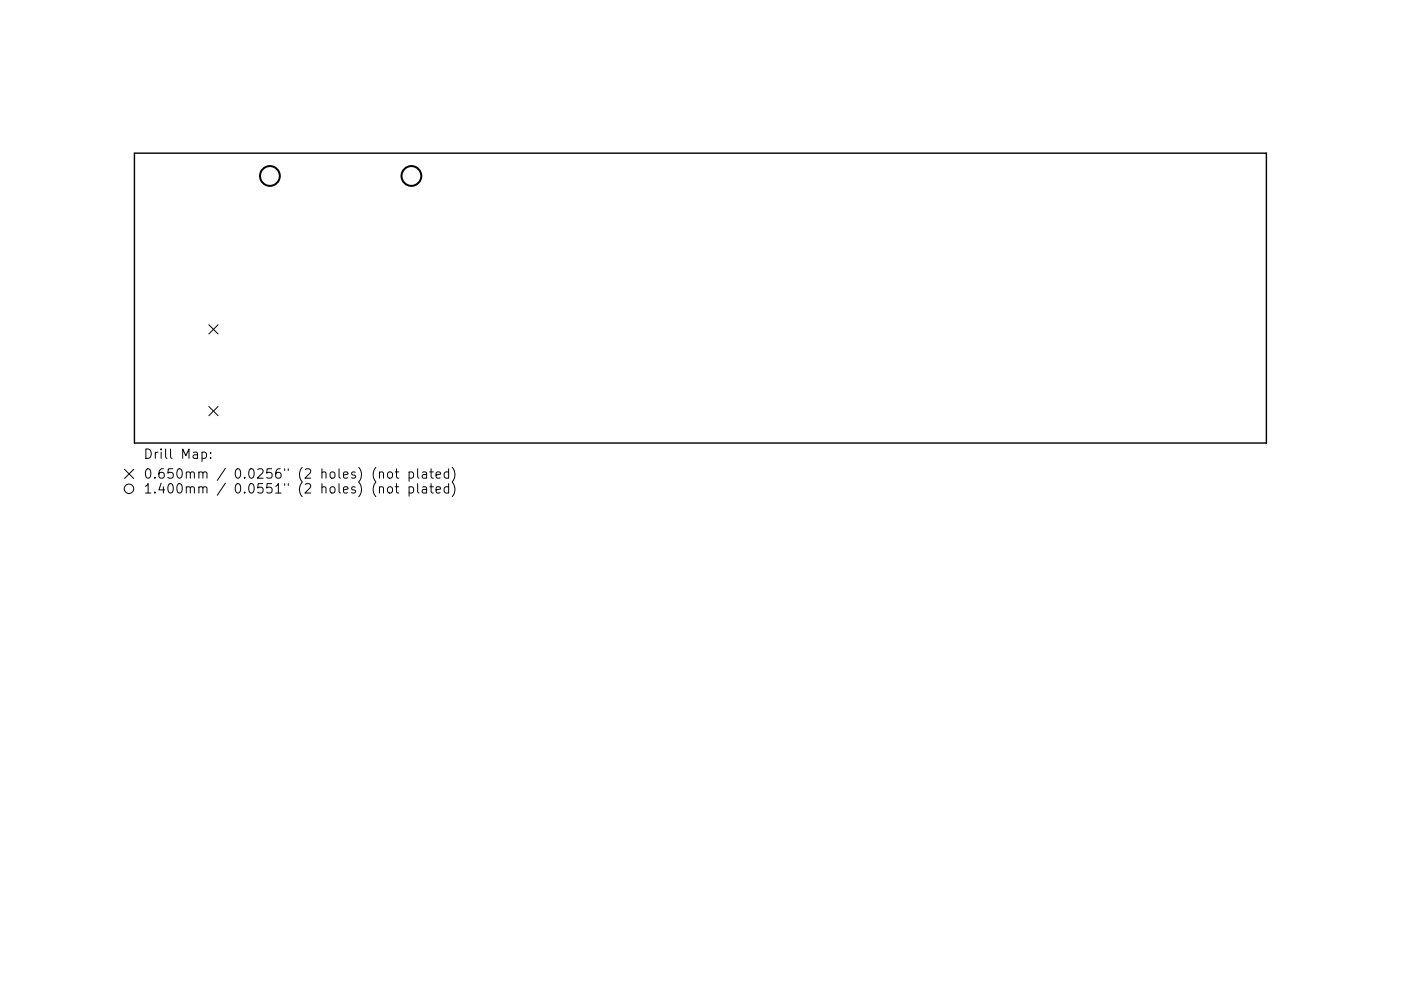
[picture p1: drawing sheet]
<svg xmlns="http://www.w3.org/2000/svg" width="297mm" height="210mm" viewBox="0 0 297 210" stroke-linecap="round" stroke-linejoin="round" font-family="sans-serif">
<defs><g id="words">
<g font-size="2.8">
<text x="30.4" y="98">Drill</text>
<text x="38.4" y="98">Map:</text>
<text x="30.4" y="102.2">0.650mm</text>
<text x="30.4" y="105.3">1.400mm</text>
<text x="49.8" y="102.2">0.0256&quot;</text>
<text x="49.8" y="105.3">0.0551&quot;</text>
<text x="63.5" y="102.2">(2</text>
<text x="63.5" y="105.3">(2</text>
<text x="68.5" y="102.2">holes)</text>
<text x="68.5" y="105.3">holes)</text>
<text x="79.5" y="102.2">(not</text>
<text x="79.5" y="105.3">(not</text>
<text x="87.4" y="102.2">plated)</text>
<text x="87.4" y="105.3">plated)</text>
</g>
</g></defs>
<path d="M28.5 32.5h240v61.5h-240z" fill="none" stroke="#000" stroke-width=".3"/>
<g fill="none" stroke="#000" stroke-width=".21">
<path d="M44.3 68.9l1.9 2M46.2 68.9l-1.9 2M26.4 99.6l2 1.9M28.4 99.6l-2 1.9M36.2 95.3v1.7l.3 .3M44.3 86.2l1.9 2M46.2 86.2l-1.9 2M47.8 99.4l-1.7 2.5M60.4 99.5v.3M61.1 99.5v.3M42.2 100.3a.5 .5 0 0 1 .8 .1v1.1M42.2 103.5a.5 .5 0 0 1 .8 .1v1"/>
<path d="M43 100.4l.3-.3 .5 .1 .1 1.3M43 103.6l.3-.3 .5 .1 .1 1.2M47.8 102.5l-1.7 2.6M60.4 102.6v.4M61.1 102.6v.4"/>
<circle cx="27.4" cy="103.7" r="1"/>
</g>
<g fill="none" stroke="#000" stroke-width=".42">
<circle cx="57.2" cy="37.3" r="2.1"/>
<circle cx="87.2" cy="37.3" r="2.1"/>
</g>
<use href="#words"/>
</svg>
